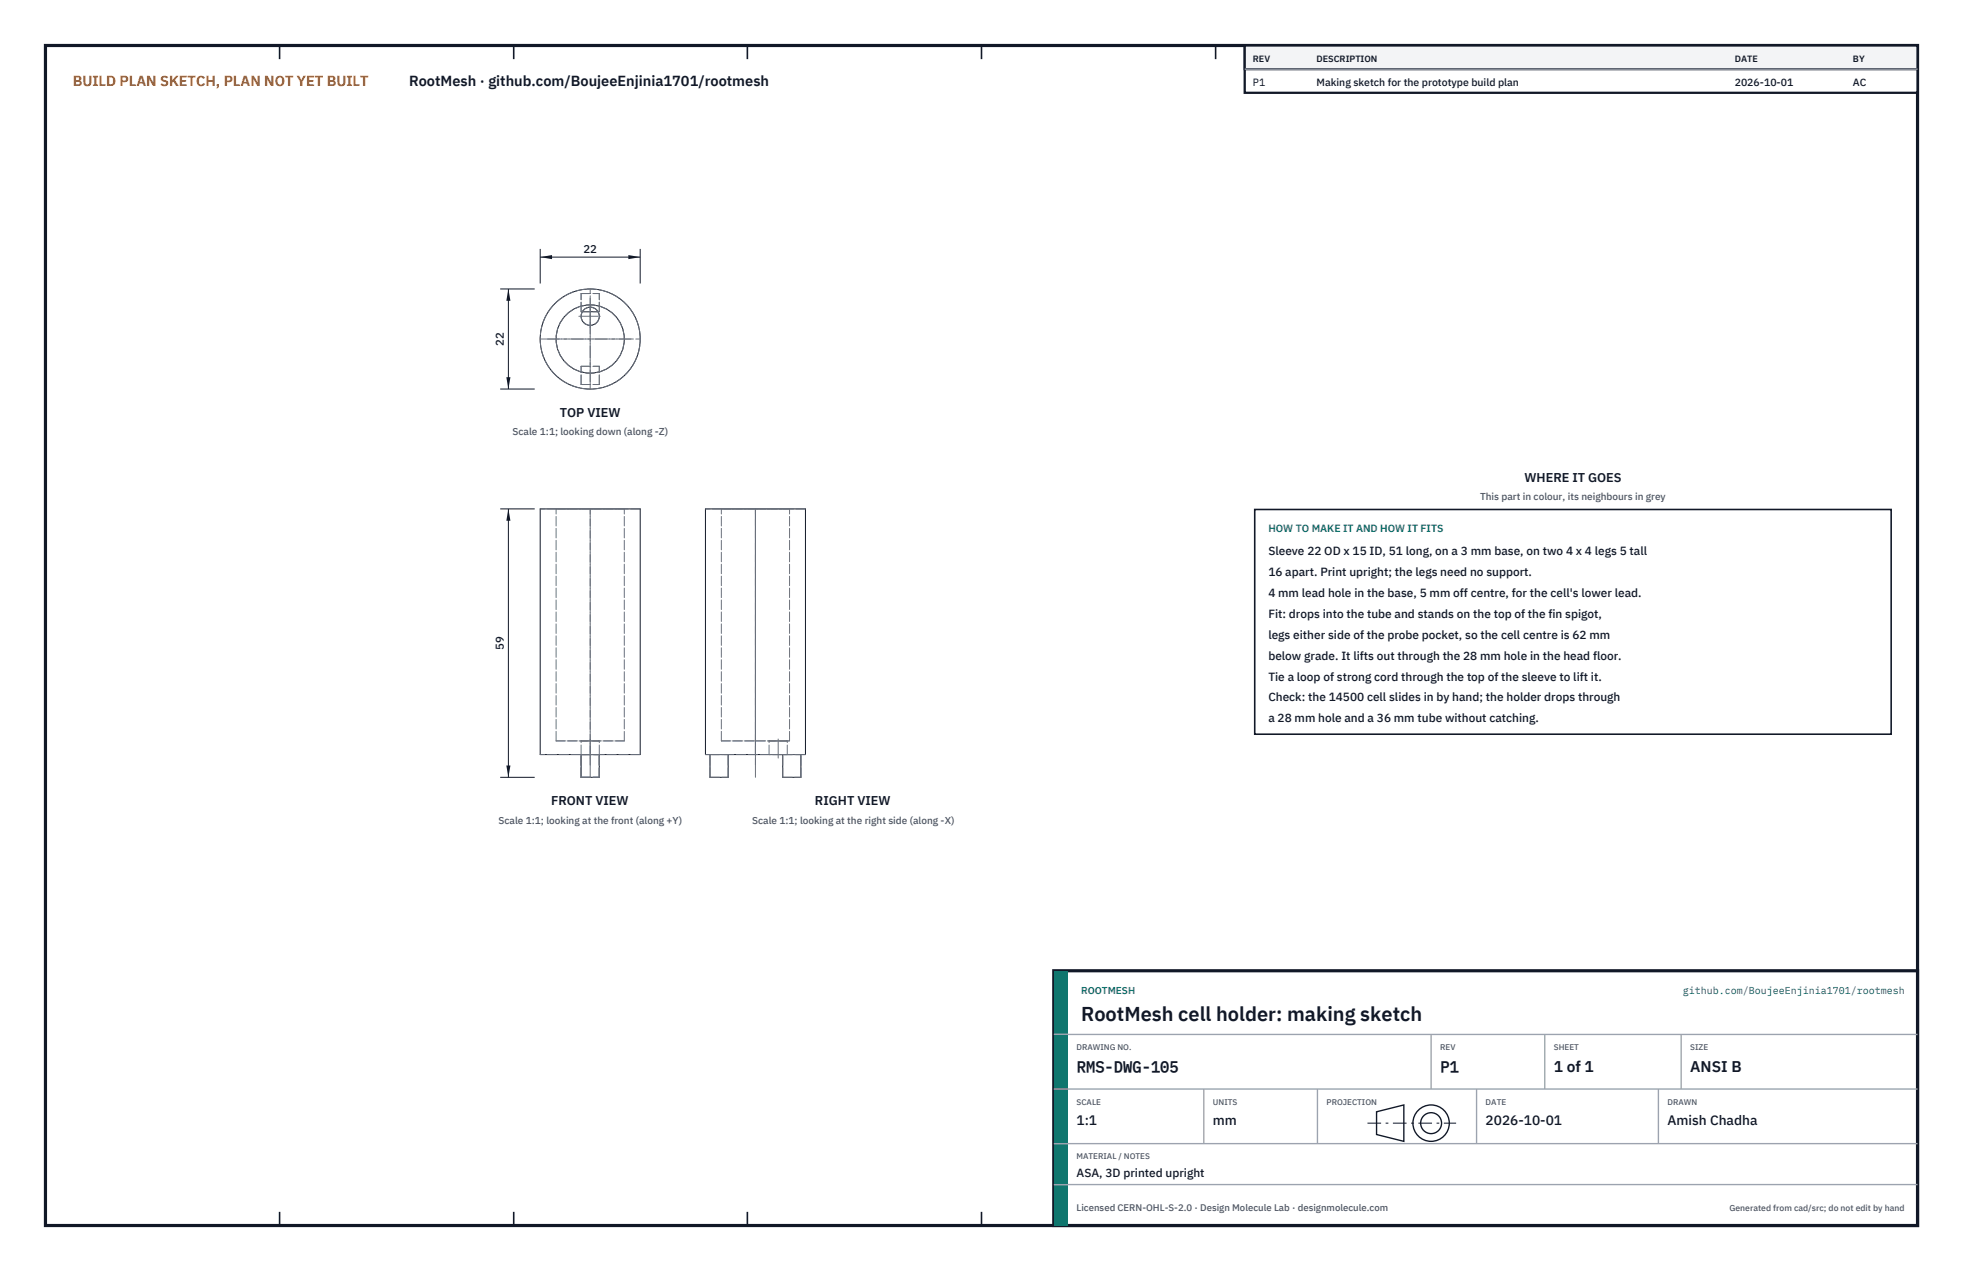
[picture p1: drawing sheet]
<svg xmlns="http://www.w3.org/2000/svg" width="432mm" height="279mm" viewBox="0 0 432 279" stroke-linecap="round" stroke-linejoin="round" font-family="sans-serif">
<defs><g id="words">
<text font-size="4.4" fill="#111827" x="237.8" y="224.4">RootMesh cell holder: making sketch</text>
<g font-size="3.4" fill="#111827">
<text x="236.8" y="235.6">RMS-DWG-105</text>
<text x="316.8" y="235.6">P1</text>
<text x="341.8" y="235.6">1 of 1</text>
<text x="371.8" y="235.6">ANSI B</text>
</g>
<text font-size="3.2" fill="#b45309" x="16" y="19">BUILD PLAN SKETCH, PLAN NOT YET BUILT</text>
<text font-size="3.2" fill="#111827" x="90" y="19">RootMesh · github.com/BoujeeEnjinia1701/rootmesh</text>
<g font-size="3" fill="#111827">
<text x="236.8" y="247.2">1:1</text>
<text x="266.8" y="247.2">mm</text>
<text x="326.8" y="247.2">2026-10-01</text>
<text x="366.8" y="247.2">Amish Chadha</text>
</g>
<g font-size="2.8" fill="#111827">
<text x="123.1" y="91.7">TOP VIEW</text>
<text x="335.3" y="106">WHERE IT GOES</text>
<text x="121.2" y="177.1">FRONT VIEW</text>
<text x="179.3" y="177.1">RIGHT VIEW</text>
</g>
<g font-size="2.6" fill="#111827">
<text x="279" y="122">Sleeve 22 OD x 15 ID, 51 long, on a 3 mm base, on two 4 x 4 legs 5 tall</text>
<text x="279" y="126.6">16 apart. Print upright; the legs need no support.</text>
<text x="279" y="131.2">4 mm lead hole in the base, 5 mm off centre, for the cell's lower lead.</text>
<text x="279" y="135.8">Fit: drops into the tube and stands on the top of the fin spigot,</text>
<text x="279" y="140.4">legs either side of the probe pocket, so the cell centre is 62 mm</text>
<text x="279" y="145">below grade. It lifts out through the 28 mm hole in the head floor.</text>
<text x="279" y="149.6">Tie a loop of strong cord through the top of the sleeve to lift it.</text>
<text x="279" y="154.2">Check: the 14500 cell slides in by hand; the holder drops through</text>
<text x="279" y="158.8">a 28 mm hole and a 36 mm tube without catching.</text>
<text x="236.8" y="258.8">ASA, 3D printed upright</text>
</g>
<g font-size="2.5" fill="#111827">
<text x="128.3" y="55.5">22</text>
<text x="110.8" y="76" transform="rotate(-90 110.8 76)">22</text>
<text x="110.8" y="142.9" transform="rotate(-90 110.8 142.9)">59</text>
</g>
<g font-size="2.3" fill="#111827">
<text x="275.6" y="18.8">P1</text>
<text x="289.6" y="18.8">Making sketch for the prototype build plan</text>
<text x="381.6" y="18.8">2026-10-01</text>
<text x="407.6" y="18.8">AC</text>
</g>
<text font-size="2.3" fill="#0f766e" x="279" y="117">HOW TO MAKE IT AND HOW IT FITS</text>
<g font-size="2.2" fill="#4b5563">
<text x="112.7" y="95.7">Scale 1:1; looking down (along -Z)</text>
<text x="325.6" y="110">This part in colour, its neighbours in grey</text>
<text x="109.7" y="181">Scale 1:1; looking at the front (along +Y)</text>
<text x="165.4" y="181">Scale 1:1; looking at the right side (along -X)</text>
</g>
<g font-size="2.2" fill="#0f766e">
<text x="237.8" y="218.4">ROOTMESH</text>
<text x="370.2" y="218.4">github.com/BoujeeEnjinia1701/rootmesh</text>
</g>
<text font-size="2.1" fill="#4b5563" x="236.8" y="266.2">Licensed CERN-OHL-S-2.0 · Design Molecule Lab · designmolecule.com</text>
<g font-size="2" fill="#111827">
<text x="275.6" y="13.6">REV</text>
<text x="289.6" y="13.6">DESCRIPTION</text>
<text x="381.6" y="13.6">DATE</text>
<text x="407.6" y="13.6">BY</text>
</g>
<text font-size="1.9" fill="#4b5563" x="380.4" y="266.2">Generated from cad/src; do not edit by hand</text>
<g font-size="1.8" fill="#4b5563">
<text x="236.8" y="230.8">DRAWING NO.</text>
<text x="316.8" y="230.8">REV</text>
<text x="341.8" y="230.8">SHEET</text>
<text x="371.8" y="230.8">SIZE</text>
<text x="236.8" y="242.8">SCALE</text>
<text x="266.8" y="242.8">UNITS</text>
<text x="291.8" y="242.8">PROJECTION</text>
<text x="326.8" y="242.8">DATE</text>
<text x="366.8" y="242.8">DRAWN</text>
<text x="236.8" y="254.8">MATERIAL / NOTES</text>
</g>
</g></defs>
<path d="M10 10h411.8v259.4h-411.8z" fill="none" stroke="#111827" stroke-width=".7" stroke-linecap="butt"/>
<g fill="none" stroke="#111827" stroke-width=".35">
<path d="M61.5 10v3M113 10v3M164.4 10v3M215.9 10v3M267.4 10v3M318.9 10v3M370.3 10v3M61.5 266.4v3M113 266.4v3M164.4 266.4v3M215.9 266.4v3M267.4 266.4v3"/>
<path d="M318.9 266.4v3M370.3 266.4v3"/>
</g>
<g fill="none" stroke="#111727" stroke-width=".22">
<path d="M128.1 68.5h3.5M118.8 111.9h22v54h-22zM155.2 111.9h22v54h-22zM166.2 111.9v54M127.8 165.9v5h4v-5M156.2 165.9v5h4v-5M172.2 165.9v5h4v-5"/>
<circle cx="129.8" cy="74.5" r="11"/>
<circle cx="129.8" cy="74.5" r="7.5"/>
<circle cx="129.8" cy="69.5" r="2"/>
</g>
<g fill="none" stroke="#6a7180" stroke-width=".22" stroke-dasharray="2.1 .5">
<path d="M127.8 64.5h4M127.8 68.5v-4M127.8 68.5h.3M127.8 68.5h4M128.1 68.5a2 2 0 0 0 1.2 3 2 2 0 0 0 2.5-2M131.6 68.5h.2M131.6 68.5a2 2 0 0 0-3.5 0M131.8 69.5l-.2-1M131.8 68.5v-4M127.8 84.5v-4M127.8 80.5h4M127.8 84.5h4"/>
<path d="M131.8 84.5v-4M122.3 111.9h15M137.3 111.9h-15M140.8 111.9h-22M158.7 111.9h7.5M166.2 111.9h7.5M173.7 111.9h-15M177.2 111.9h-22M122.3 162.9h15M122.3 162.9v-51M127.8 165.9h4M127.8 165.9h.3"/>
<path d="M127.8 170.9v-5M127.8 170.9h4M127.8 162.9h4M127.8 165.9v-3M128.1 165.9h-.3M128.1 165.9h3.5M131.6 165.9h.2M131.6 165.9h-3.5M131.8 165.9h-.2M131.8 170.9v-5M131.8 165.9v-3M131.8 162.9h-4"/>
<path d="M137.3 162.9v-51M137.3 162.9h-15M140.8 165.9h-22M156.2 165.9h4M156.2 170.9v-5M156.2 170.9h4M158.7 162.9h7.5M158.7 162.9v-51M160.2 170.9v-5M166.2 162.9h7.5M169.2 165.9h2M169.2 162.9h2"/>
<path d="M169.2 165.9v-3M171.2 165.9h1M171.2 162.9h2M172.2 165.9h4M172.2 165.9h-3M172.2 165.9h1M172.2 170.9v-5M172.2 170.9h4M173.2 165.9h-1M173.2 162.9h-4M173.2 165.9v-3M173.7 162.9h-15"/>
<path d="M173.7 162.9v-51M176.2 170.9v-5M177.2 165.9h-22"/>
<circle cx="129.8" cy="74.5" r="11"/>
<circle cx="129.8" cy="74.5" r="7.5"/>
</g>
<path d="M118.8 74.5h22M120.4 74.5h18.8M127.3 69.5h5M129.8 72v-5M129.8 85.5v-22M129.8 83.9v-18.8M129.8 170.9v-59M129.8 168.2v-56.3M129.8 166.7v-4.6M166.2 170.9v-59M166.2 168.2v-56.3M171.2 166.7v-4.6" fill="none" stroke="#6a7180" stroke-width=".22" stroke-dasharray="4.2 .5 0 .5"/>
<path d="M118.8 54.7v7.6M118.8 56.5h22M140.8 54.7v7.6" fill="none" stroke="#111827" stroke-width=".22"/>
<path d="M118.8 56.5l2.6-.4v.9zM138.2 56.1v.9l2.6-.5z" fill="#111827"/>
<path d="M110 63.5h7.6M111.8 63.5v22M110 85.5h7.6" fill="none" stroke="#111827" stroke-width=".22"/>
<path d="M111.8 63.5l-.4 2.6h.9zM111.4 82.9h.9l-.5 2.6z" fill="#111827"/>
<path d="M110 111.9h7.6M111.8 111.9v59M110 170.9h7.6" fill="none" stroke="#111827" stroke-width=".22"/>
<path d="M111.8 111.9l-.4 2.6h.9zM111.4 168.3h.9l-.5 2.6z" fill="#111827"/>
<path d="M276 112h140v49.4h-140z" fill="#fff" stroke="#111827" stroke-width=".35"/>
<path d="M273.8 10h148v10.4h-148z" fill="#fff" stroke="#111827" stroke-width=".5"/>
<path d="M273.8 10h148v5.2h-148z" fill="#f3f4f6" stroke="#111827" stroke-width=".5"/>
<path d="M273.8 15.2h148" fill="none" stroke="#9ca3af" stroke-width=".3"/>
<path d="M231.8 213.4h190v56h-190z" fill="#fff" stroke="#111827" stroke-width=".7" stroke-linecap="butt"/>
<path d="M231.8 213.4h3v56h-3z" fill="#0f766e"/>
<path d="M231.8 227.4h190M231.8 239.4h190M264.8 239.4v12M289.8 239.4v12M314.8 227.4v12M324.8 239.4v12M339.8 227.4v12M364.8 239.4v12M369.8 227.4v12M231.8 251.4h190M231.8 260.4h190" fill="none" stroke="#9ca3af" stroke-width=".3"/>
<g fill="none" stroke="#111827" stroke-width=".3">
<path d="M302.8 244.4l6-1.5v8l-6-1.5z"/>
<circle cx="314.8" cy="246.9" r="4"/>
<circle cx="314.8" cy="246.9" r="2.3"/>
</g>
<path d="M300.8 246.9h19.5" fill="none" stroke="#111827" stroke-width=".22" stroke-dasharray="3 1 .6 1" stroke-linecap="butt"/>
<use href="#words"/>
</svg>
